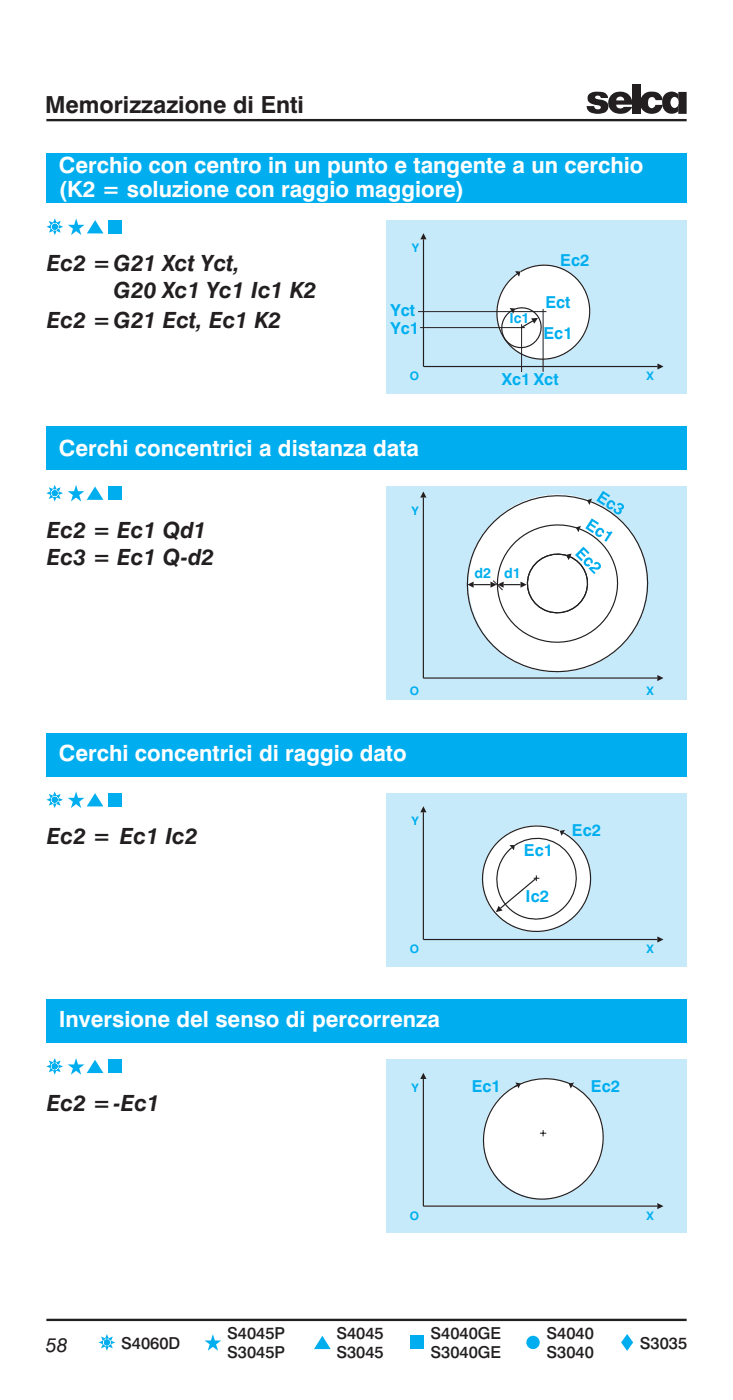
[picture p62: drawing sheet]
<svg xmlns="http://www.w3.org/2000/svg" width="110mm" height="210mm" viewBox="0 0 110 210" stroke-linecap="round" stroke-linejoin="round" font-family="sans-serif">
<defs><g id="words">
<text font-size="3.5" fill="#231f20" x="6.8" y="17">Memorizzazione di Enti</text>
<g font-size="3.4" fill="#fff">
<text x="8.8" y="25.9">Cerchio con centro in un punto e tangente a un cerchio</text>
<text x="8.8" y="29.6">(K2 = soluzione con raggio maggiore)</text>
<text x="8.8" y="68.5">Cerchi concentrici a distanza data</text>
<text x="8.8" y="114.1">Cerchi concentrici di raggio dato</text>
<text x="8.8" y="154.1">Inversione del senso di percorrenza</text>
</g>
<g font-size="3.4" fill="#231f20">
<text x="7" y="40.7">Ec2 =G21 Xct Yct,</text>
<text x="17" y="44.7">G20 Xc1 Yc1 Ic1 K2</text>
<text x="7" y="49.2">Ec2 =G21 Ect, Ec1 K2</text>
<text x="7" y="80.7">Ec2 = Ec1 Qd1</text>
<text x="7" y="84.7">Ec3 = Ec1 Q-d2</text>
<text x="7" y="126.7">Ec2 = Ec1 Ic2</text>
<text x="7" y="166.7">Ec2 =-Ec1</text>
</g>
<text font-size="3" fill="#231f20" x="6.9" y="202.9">58</text>
<g font-size="2.5" fill="#00aeef">
<text x="84" y="40">Ec2</text>
<text x="58.6" y="47.4">Yct</text>
<text x="81.8" y="46.3">Ect</text>
<text x="83.8" y="44.8">Er</text>
<text x="58.6" y="50.1">Yc1</text>
<text x="81.5" y="50.8">Ec1</text>
<text x="75.3" y="57.8">Xc1 Xct</text>
<text x="85.8" y="125.4">Ec2</text>
<text x="78.6" y="128.5">Ec1</text>
<text x="82.7" y="129.8">Er</text>
<text x="78.8" y="135.3">Ic2</text>
<text x="70.7" y="163.9">Ec1</text>
<text x="88.6" y="163.9">Ec2</text>
</g>
<g font-size="2.5" fill="#231f20">
<text x="18.2" y="202.4">S4060D</text>
<text x="34.1" y="200.8">S4045P</text>
<text x="34.1" y="203.8">S3045P</text>
<text x="50.4" y="200.8">S4045</text>
<text x="50.4" y="203.8">S3045</text>
<text x="64.5" y="200.8">S4040GE</text>
<text x="64.5" y="203.8">S3040GE</text>
<text x="81.9" y="200.8">S4040</text>
<text x="81.9" y="203.8">S3040</text>
<text x="95.9" y="202.4">S3035</text>
</g>
<g font-size="2.1" fill="#00aeef">
<text x="76.4" y="48.5">Ic1</text>
<text x="71.1" y="86.7">d2</text>
<text x="75.6" y="86.8">d1</text>
</g>
<g font-size="1.8" fill="#00aeef">
<text x="61.7" y="37.8">Y</text>
<text x="61.4" y="57">O</text>
<text x="97" y="57">X</text>
<text x="61.7" y="77.3">Y</text>
<text x="61.4" y="104.2">O</text>
<text x="96.9" y="104.2">X</text>
<text x="61.7" y="123.8">Y</text>
<text x="61.4" y="143">O</text>
<text x="96.9" y="143">X</text>
<text x="61.7" y="163.8">Y</text>
<text x="61.4" y="183">O</text>
<text x="96.9" y="183">X</text>
</g>
</g></defs>
<path d="M7 198h96" fill="none" stroke="#231f20" stroke-width=".35"/>
<g fill="#00aeef">
<path d="M94 200.1l.9 1.3-.9 1.3-.9-1.3z" fill-rule="evenodd"/>
<path d="M48.3 200.4l1.3 2h-2.5z" fill-rule="evenodd"/>
<path d="M15.1 200.5l2.2 .9-2.2 .9 .9-2.1 .9 2.1-2.1-.9 2.1-.9-.9 2.2z" fill-rule="evenodd"/>
<circle cx="79.9" cy="201.4" r="1"/>
</g>
<g fill="#00aeef">
<path d="M30.7 201.1h.9l.3-.9 .3 .9h1l-.8 .6 .3 1-.8-.6-.8 .6 .3-1z"/>
<path d="M61.5 200.4h2v2h-2z"/>
</g>
<path d="M7 18h96" fill="none" stroke="#231f20" stroke-width=".35"/>
<path d="M94.8 12.7h1.2v4.4h-1.2z" fill="#231f20"/>
<g fill="#231f20">
<path d="M91.6 14.4a1.73 1.73 0 0 0-.1 2.1 1.73 1.73 0 0 0 2.1 .5 1.81 1.81 0 0 0 1.2-1h-1.3a.62 .62 0 0 1-.7 .3 .62 .62 0 0 1-.4-.6h2.4a1.84 1.84 0 0 0-1.1-1.9 1.84 1.84 0 0 0-2.1 .6zM92.5 14.7a.6 .6 0 0 1 .6-.2 .6 .6 0 0 1 .5 .6h-1.2z" fill-rule="evenodd"/>
<path d="M88.3 14.2a2.37 2.37 0 0 1 2.7 0l.2 .5h-1.1l-.1-.1a.46 .46 0 0 0-.8 0l.3 .3a1.63 1.63 0 0 1 1.7 .8 1.13 1.13 0 0 1-1.2 1.4 1.76 1.76 0 0 1-2-.8v-.4h1.1a.55 .55 0 0 0 .3 .5 .55 .55 0 0 0 .6-.1l.1-.2-.2-.2-1-.2a.92 .92 0 0 1-.6-1.5z" fill-rule="evenodd"/>
<path d="M96.4 14.3a1.81 1.81 0 0 1 2.9 .4v.3h-1a.58 .58 0 0 0-.7-.4 .58 .58 0 0 0-.4 .7 .66 .66 0 0 0 .7 .9l.4-.5h1.1a1.72 1.72 0 0 1-2.5 1.2 1.72 1.72 0 0 1-.5-2.6z" fill-rule="evenodd"/>
<path d="M101.7 13.8h1.3v3.3h-1.3z" fill-rule="evenodd"/>
<path d="M99.7 14.1a1.46 1.46 0 0 1 2 .1v.9a.62 .62 0 0 0-.8-.5 .62 .62 0 0 0-.4 .8 .62 .62 0 0 0 .5 .8 .62 .62 0 0 0 .7-.5v1a1.48 1.48 0 0 1-1.7 .2 1.48 1.48 0 0 1-.7-1.6v-.5z" fill-rule="evenodd"/>
</g>
<g fill="#00aeef">
<path d="M7 150h96v6.5h-96z"/>
<path d="M10.2 159.7h.9l.3-1 .3 1h1l-.8 .6 .3 .9-.8-.6-.8 .6 .3-.9z"/>
<path d="M16.3 159h2v2h-2z"/>
</g>
<g fill="#00aeef">
<path d="M7.3 159.1l2.2 .9-2.2 .9 .9-2.2 .9 2.2-2.1-.9 2.1-.9-.9 2.1z" fill-rule="evenodd"/>
<path d="M14.3 159l1.2 2h-2.5z" fill-rule="evenodd"/>
</g>
<path d="M58 159h45v26h-45z" fill="#c7eafb"/>
<path d="M63.5 161.9v19.1" fill="none" stroke="#231f20" stroke-width=".18"/>
<path d="M63.5 161l.4 .9h-.9z" fill="#231f20"/>
<path d="M63.5 181h35.1" fill="none" stroke="#231f20" stroke-width=".18"/>
<path d="M98.6 180.5l.9 .5-.9 .4z" fill="#231f20"/>
<circle cx="81.5" cy="170.8" r="9" fill="#fff"/>
<path d="M81 170h.9M81.4 169.5v1" fill="none" stroke="#231f20" stroke-width=".15"/>
<path d="M77.5 162.8a9 9 0 0 0-4.9 9.8 9 9 0 0 0 8.2 7.3 9.1 9.1 0 0 0 9.3-6.5 9.1 9.1 0 0 0-4.3-10.5" fill="none" stroke="#231f20" stroke-width=".18"/>
<g fill="#231f20">
<path d="M85.3 162.6l.8-.2-.5 .9z"/>
<path d="M77.3 162.4l.8 .2-.3 .7z"/>
</g>
<path d="M85.5 162.6a9.3 9.3 0 0 0-8.4 .5" fill="none" stroke="#231f20" stroke-width=".18"/>
<g fill="#00aeef">
<path d="M7 110h96v6.5h-96z"/>
<path d="M10.2 119.7h.9l.3-1 .3 1h1l-.8 .6 .3 .9-.8-.6-.8 .6 .3-.9z"/>
<path d="M16.3 119h2v2h-2z"/>
</g>
<g fill="#00aeef">
<path d="M7.3 119.1l2.2 .9-2.2 .9 .9-2.2 .9 2.2-2.1-.9 2.1-.9-.9 2.1z" fill-rule="evenodd"/>
<path d="M14.3 119l1.2 2h-2.5z" fill-rule="evenodd"/>
</g>
<path d="M58 119h45v26h-45z" fill="#c7eafb"/>
<path d="M63.5 121.9v19.1" fill="none" stroke="#231f20" stroke-width=".18"/>
<path d="M63.5 121l.4 .9h-.9z" fill="#231f20"/>
<path d="M63.5 141h35.1" fill="none" stroke="#231f20" stroke-width=".18"/>
<path d="M98.6 140.5l.9 .5-.9 .4z" fill="#231f20"/>
<g fill="#fff">
<circle cx="80.5" cy="131.8" r="8"/>
<circle cx="80.5" cy="131.8" r="6"/>
</g>
<path d="M80 131.8h.9M80.4 131.3v.9" fill="none" stroke="#231f20" stroke-width=".15"/>
<path d="M80.4 131.8l-5.4 4.5" fill="none" stroke="#231f20" stroke-width=".18"/>
<path d="M74.8 135.9l.6 .7-1.1 .2z" fill="#231f20"/>
<path d="M83.8 124.6a8 8 0 0 0-9.8 2.5 8 8 0 0 0 .5 10.1 8.1 8.1 0 0 0 9.7 1.6 8.1 8.1 0 0 0 4.1-8.9 7.9 7.9 0 0 0-3.9-5" fill="none" stroke="#231f20" stroke-width=".18"/>
<path d="M83.9 124.7l.8-.2-.5 .9z" fill="#231f20"/>
<path d="M77.2 126.9a5.9 5.9 0 0 1 7.8 1 5.9 5.9 0 0 1-.1 7.9 5.9 5.9 0 0 1-8.5 .5 5.9 5.9 0 0 1-.4-8.4l.7-.7" fill="none" stroke="#231f20" stroke-width=".18"/>
<path d="M76.4 126.8h.8l-.2 .8z" fill="#231f20"/>
<g fill="#00aeef">
<path d="M7 64h96v6.5h-96z"/>
<path d="M10.2 73.7h.9l.3-1 .3 1h1l-.8 .6 .3 .9-.8-.6-.8 .6 .3-.9z"/>
<path d="M16.3 73h2v2h-2z"/>
</g>
<g fill="#00aeef">
<path d="M7.3 73.1l2.2 .9-2.2 .9 .9-2.2 .9 2.2-2.1-.9 2.1-.9-.9 2.1z" fill-rule="evenodd"/>
<path d="M14.3 73l1.2 2h-2.5z" fill-rule="evenodd"/>
</g>
<path d="M58 73h45v32h-45z" fill="#c7eafb"/>
<path d="M63.5 74.6v27.1" fill="none" stroke="#231f20" stroke-width=".18"/>
<path d="M63.5 73.7l.4 1h-.9z" fill="#231f20"/>
<path d="M63.5 101.7h35.1" fill="none" stroke="#231f20" stroke-width=".18"/>
<path d="M98.6 101.3l.9 .4-.9 .5z" fill="#231f20"/>
<path d="M90.4 73.6l1.1 .7-.2 .3-.8-.5-.2 .3 .7 .5-.1 .2-.7-.4-.3 .3 .8 .6-.2 .2-1.1-.7zM91.2 75.2a.6 .6 0 0 1 .8-.1 .6 .6 0 0 1 .2 .8l-.3-.2v-.2a.39 .39 0 0 0-.5 .1 .39 .39 0 0 0 0 .5l.3-.1 .3 .2a.63 .63 0 0 1-1 0 .63 .63 0 0 1 .2-1zM92.6 75.6a.54 .54 0 0 1 .8 .1 .54 .54 0 0 1-.2 .7h-.1a.57 .57 0 0 1-.3 .8 .57 .57 0 0 1-.7-.4l-.1-.3 .1-.3 .3 .2a.27 .27 0 0 0 .1 .4 .27 .27 0 0 0 .4-.1 .27 .27 0 0 0-.2-.4l.1-.2a.24 .24 0 0 0 .3 .1 .24 .24 0 0 0 .1-.3l-.3-.2-.1 .2-.3-.2z" fill-rule="evenodd" fill="#00aeef"/>
<g fill="#fff">
<circle cx="83.6" cy="87.5" r="13.3"/>
<circle cx="83.6" cy="87.5" r="8.9"/>
</g>
<path d="M83.2 87.5h.7M83.6 87.2v.6" fill="none" stroke="#231f20" stroke-width=".15"/>
<g fill="#00aeef">
<path d="M86.2 83.3l1.3-1.3 .9 .9-.2 .2-.7-.6-.3 .3 .6 .6-.2 .2-.6-.6-.3 .3 .7 .7-.2 .2zM87.8 83.9a.61 .61 0 0 1 .8-.2 .61 .61 0 0 1 .1 .9l-.2-.3v-.2a.39 .39 0 0 0-.5 0 .39 .39 0 0 0 0 .5h.3l.2 .2a.61 .61 0 0 1-.9-.1 .61 .61 0 0 1 .2-.8zM88.2 85.3a1.62 1.62 0 0 1 1.4-.2 .26 .26 0 0 0 .1-.4 .26 .26 0 0 0-.4 0l-.3-.2a.6 .6 0 0 1 .9-.1 .6 .6 0 0 1 .1 .9 .6 .6 0 0 1-.8 .1h-.5l.6 .5-.2 .2z" fill-rule="evenodd"/>
<path d="M88.7 77.8l1.1 .7-.2 .2-.7-.5-.2 .3 .7 .5-.2 .3-.7-.5-.3 .4 .9 .5-.2 .3-1.1-.7zM89.5 79.4a.6 .6 0 0 1 .8-.1 .6 .6 0 0 1 .2 .7l-.3-.2v-.2a.39 .39 0 0 0-.5 .1 .39 .39 0 0 0 .1 .5l.2-.1 .3 .2a.63 .63 0 0 1-.9 0 .63 .63 0 0 1 .1-.9zM91 79.7h.1a.35 .35 0 0 0 .5 0l.2 .1-.9 1.5-.3-.2 .7-1-.4-.2z" fill-rule="evenodd"/>
</g>
<path d="M73.9 87.1l1.5 1.4" fill="none" stroke="#231f20" stroke-width=".15"/>
<path d="M71 87.7h2.6" fill="none" stroke="#231f20" stroke-width=".18"/>
<g fill="#231f20">
<path d="M70.1 87.7l.9-.4v.9z"/>
<path d="M73.5 87.3l1 .4-1 .5z"/>
</g>
<path d="M75.5 87.7h2.6" fill="none" stroke="#231f20" stroke-width=".18"/>
<g fill="#231f20">
<path d="M74.6 87.7l.9-.4v.9z"/>
<path d="M78 87.3l1 .4-1 .5z"/>
</g>
<path d="M88.1 75.1a13.5 13.5 0 0 0-17.8 15 13.6 13.6 0 0 0 10.9 10.5 13.6 13.6 0 0 0 13.8-6.1 13 13 0 0 0-6.4-19.2" fill="none" stroke="#231f20" stroke-width=".18"/>
<path d="M88 75.1l.8-.3-.4 1z" fill="#231f20"/>
<path d="M86.6 79.3a8.9 8.9 0 0 0-10.3 3.2 8.9 8.9 0 0 0 .4 10.8 9 9 0 0 0 10.6 2.2 9 9 0 0 0 5.2-9.5 8.8 8.8 0 0 0-5.6-6.6" fill="none" stroke="#231f20" stroke-width=".18"/>
<path d="M86.3 79.1l.8-.2-.4 .9z" fill="#231f20"/>
<circle cx="83.6" cy="87.5" r="4.4" fill="#fff"/>
<path d="M85.1 83.4a4.5 4.5 0 0 0-5.9 5 4.5 4.5 0 0 0 7.3 2.5 4.3 4.3 0 0 0-1-7.4" fill="none" stroke="#231f20" stroke-width=".18"/>
<path d="M84.9 83.3l.8-.2-.4 .9z" fill="#231f20"/>
<path d="M85.1 83.4a4.5 4.5 0 0 0-5.9 5 4.5 4.5 0 0 0 7.3 2.5 4.3 4.3 0 0 0-1-7.4" fill="none" stroke="#231f20" stroke-width=".18"/>
<path d="M84.9 83.3l.8-.2-.4 .9z" fill="#231f20"/>
<g fill="#00aeef">
<path d="M7 23h96v7.5h-96z"/>
<path d="M10.2 33.7h.9l.3-.9 .3 .9h1l-.8 .6 .3 1-.8-.6-.7 .6 .2-1z"/>
<path d="M16.3 33h2v2h-2z"/>
</g>
<g fill="#00aeef">
<path d="M7.3 33.1l2.2 .9-2.2 .9 .9-2.1 .9 2.1-2.1-.9 2.1-.9-.9 2.2z" fill-rule="evenodd"/>
<path d="M14.3 33l1.2 2h-2.5z" fill-rule="evenodd"/>
</g>
<path d="M58 33h45v26h-45z" fill="#c7eafb"/>
<path d="M63.5 35.9v19.1" fill="none" stroke="#231f20" stroke-width=".18"/>
<path d="M63.5 35l.5 .9h-1z" fill="#231f20"/>
<path d="M63.5 55h35.1" fill="none" stroke="#231f20" stroke-width=".18"/>
<path d="M98.6 54.5l.9 .5-.9 .4z" fill="#231f20"/>
<circle cx="81.5" cy="46.8" r="7" fill="#fff"/>
<path d="M81.4 46.4v9.4" fill="none" stroke="#231f20" stroke-width=".15"/>
<circle cx="78.2" cy="49.2" r="2.95" fill="#fff"/>
<path d="M63 49.1h15.7M78.2 48.6v7.2" fill="none" stroke="#231f20" stroke-width=".15"/>
<path d="M79.9 48.2l-1.6 .9" fill="none" stroke="#231f20" stroke-width=".18"/>
<path d="M79.6 47.8l1.1-.1-.6 .9z" fill="#231f20"/>
<path d="M62.7 46.8h19.2" fill="none" stroke="#231f20" stroke-width=".15"/>
<path d="M76.9 46.5a2.94 2.94 0 0 1 4.1 1.9 2.94 2.94 0 0 1-2.6 3.7 2.94 2.94 0 0 1-3.1-3.3 3.1 3.1 0 0 1 1.4-2.2" fill="none" stroke="#231f20" stroke-width=".18"/>
<path d="M76.4 46.2l.8 .1-.2 .8z" fill="#231f20"/>
<path d="M78.1 40.8a6.9 6.9 0 0 1 8.7 1.4 6.9 6.9 0 0 1 .1 9 6.9 6.9 0 0 1-9.9 1.2 6.9 6.9 0 0 1-.9-9.9l1.4-1.4" fill="none" stroke="#231f20" stroke-width=".18"/>
<path d="M77.2 40.7h.8l-.2 .8z" fill="#231f20"/>
<use href="#words"/>
</svg>
